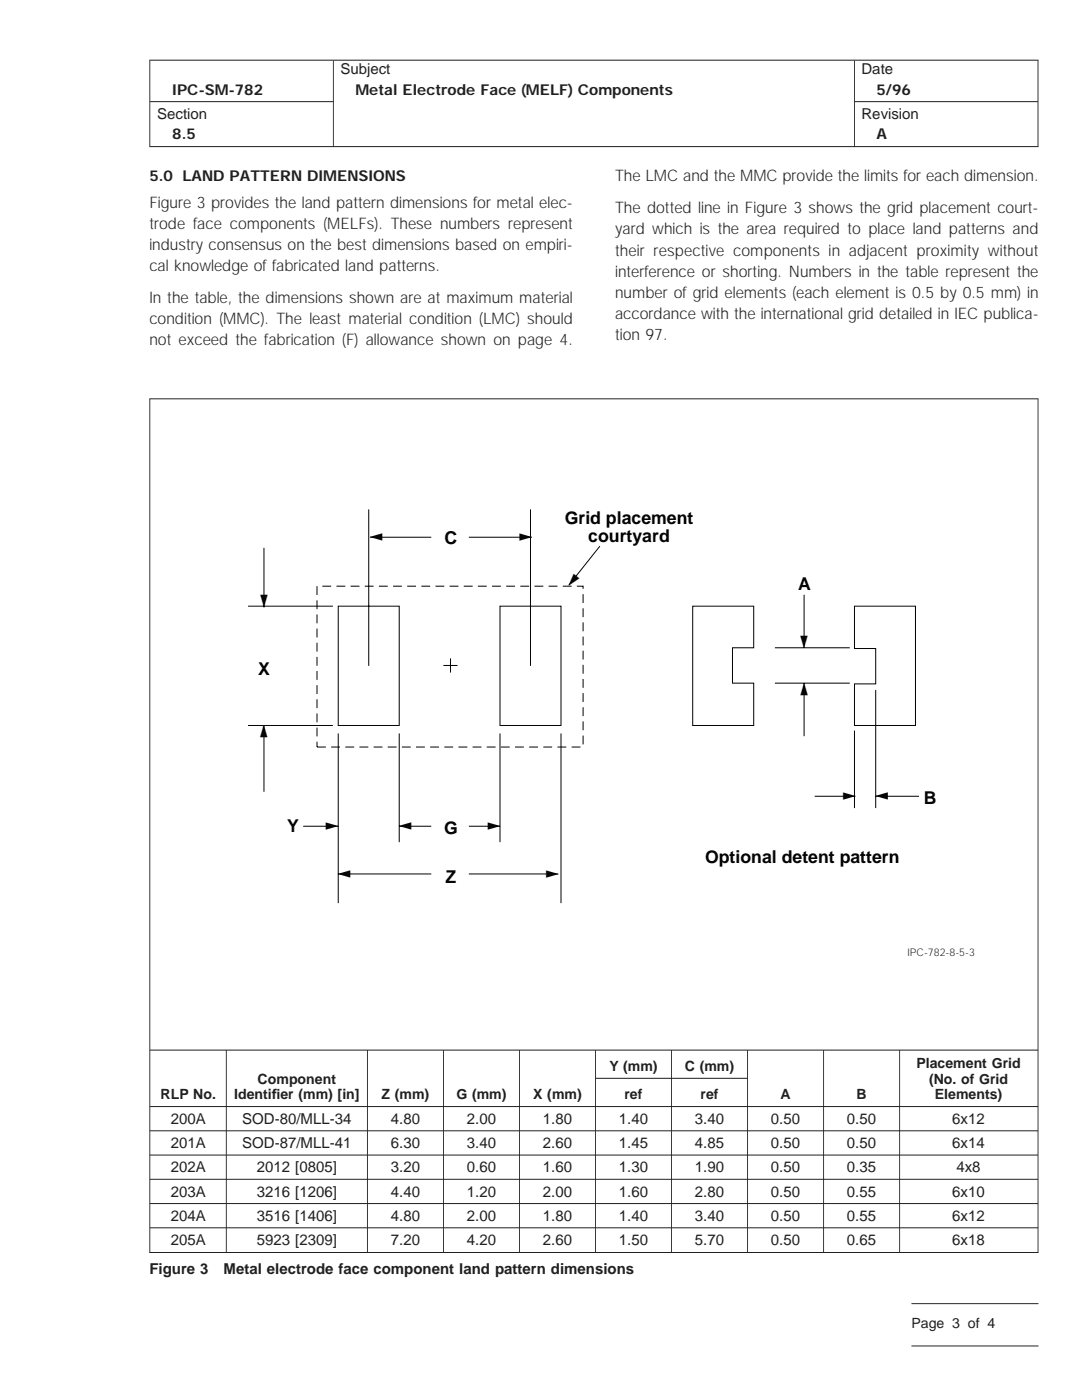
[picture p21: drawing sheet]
<svg xmlns="http://www.w3.org/2000/svg" width="216mm" height="279mm" viewBox="0 0 216 279" stroke-linecap="round" stroke-linejoin="round" font-family="sans-serif">
<defs><g id="words">
<g font-size="3.5">
<text x="73.8" y="106.4" transform="rotate(90 73.8 106.4)">▼</text>
<text x="112.7" y="104.6">Grid placement</text>
<text x="88.7" y="108.5">C</text>
<text x="106.1" y="108" transform="rotate(-90 106.1 108)">▼</text>
<text x="117.4" y="108.1">courtyard</text>
<text x="112.9" y="116.3" transform="rotate(39 112.9 116.3)">▼</text>
<text x="159.3" y="117.7">A</text>
<text x="51.9" y="121.2">▼</text>
<text x="159.7" y="129.3">▼</text>
<text x="51.5" y="134.7">X</text>
<text x="161.2" y="136.3" transform="rotate(-180 161.2 136.3)">▼</text>
<text x="53.5" y="144.8" transform="rotate(-180 53.5 144.8)">▼</text>
<text x="170.7" y="159.7" transform="rotate(-90 170.7 159.7)">▼</text>
<text x="174.7" y="158.1" transform="rotate(90 174.7 158.1)">▼</text>
<text x="184.3" y="160.4">B</text>
<text x="57.3" y="166">Y</text>
<text x="67.5" y="165.7" transform="rotate(-90 67.5 165.7)">▼</text>
<text x="79.7" y="164.1" transform="rotate(90 79.7 164.1)">▼</text>
<text x="88.6" y="166.5">G</text>
<text x="99.8" y="165.7" transform="rotate(-90 99.8 165.7)">▼</text>
<text x="67.5" y="173.6" transform="rotate(90 67.5 173.6)">▼</text>
<text x="140.7" y="172.3">Optional detent pattern</text>
<text x="88.9" y="176.3">Z</text>
<text x="111.4" y="175.2" transform="rotate(-90 111.4 175.2)">▼</text>
</g>
<g font-size="3.2" fill="#231f20">
<text x="29.8" y="41.5">Figure 3 provides the land pattern dimensions for metal elec-</text>
<text x="122.7" y="36.2">The LMC and the MMC provide the limits for each dimension.</text>
<text x="29.8" y="45.7">trode face components (MELFs). These numbers represent</text>
<text x="122.7" y="42.5">The dotted line in Figure 3 shows the grid placement court-</text>
<text x="122.7" y="46.8">yard which is the area required to place land patterns and</text>
<text x="29.8" y="49.9">industry consensus on the best dimensions based on empiri-</text>
<text x="122.7" y="51">their respective components in adjacent proximity without</text>
<text x="29.8" y="54.2">cal knowledge offabricated land patterns.</text>
<text x="122.7" y="55.2">interference or shorting. Numbers in the table represent the</text>
<text x="122.7" y="59.4">number of grid elements (each element is 0.5 by 0.5 mm) in</text>
<text x="29.8" y="60.5">In the table, the dimensions shown are at maximum material</text>
<text x="29.8" y="64.7">condition (MMC). The least material condition (LMC) should</text>
<text x="122.7" y="63.7">accordance with the international grid detailed in IEC publica-</text>
<text x="29.8" y="68.9">not exceed the fabrication (F) allowance shown on page 4.</text>
<text x="122.7" y="67.9">tion 97.</text>
</g>
<g font-size="3" fill="#231f20">
<text x="67.9" y="14.8">Subject</text>
<text x="171.9" y="14.8">Date</text>
<text x="31.4" y="23.7">Section</text>
<text x="34.4" y="18.9">IPC-SM-782</text>
<text x="70.9" y="18.9">Metal Electrode Face (MELF) Components</text>
<text x="171.9" y="23.7">Revision</text>
<text x="174.9" y="18.9">5/96</text>
<text x="34.4" y="27.8">8.5</text>
<text x="174.9" y="27.8">A</text>
<text x="29.8" y="36.1">5.0 LAND PATTERN DIMENSIONS</text>
<text x="34.1" y="224.3">200A</text>
<text x="48.3" y="224.3">SOD-80/MLL-34</text>
<text x="78" y="224.3">4.80</text>
<text x="93.2" y="224.3">2.00</text>
<text x="108.3" y="224.3">1.80</text>
<text x="123.5" y="224.3">1.40</text>
<text x="138.7" y="224.3">3.40</text>
<text x="153.8" y="224.3">0.50</text>
<text x="169" y="224.3">0.50</text>
<text x="190" y="224.3">6x12</text>
<text x="34.1" y="229.1">201A</text>
<text x="34.1" y="233.9">202A</text>
<text x="48.3" y="229.1">SOD-87/MLL-41</text>
<text x="51.3" y="233.9">2012 [0805]</text>
<text x="78" y="229.1">6.30</text>
<text x="78" y="233.9">3.20</text>
<text x="93.2" y="229.1">3.40</text>
<text x="93.2" y="233.9">0.60</text>
<text x="108.3" y="229.1">2.60</text>
<text x="108.3" y="233.9">1.60</text>
<text x="123.5" y="229.1">1.45</text>
<text x="123.5" y="233.9">1.30</text>
<text x="138.7" y="229.1">4.85</text>
<text x="138.7" y="233.9">1.90</text>
<text x="153.8" y="229.1">0.50</text>
<text x="153.8" y="233.9">0.50</text>
<text x="169" y="229.1">0.50</text>
<text x="169" y="233.9">0.35</text>
<text x="190" y="229.1">6x14</text>
<text x="190.8" y="233.9">4x8</text>
<text x="34.1" y="238.8">203A</text>
<text x="51.3" y="238.8">3216 [1206]</text>
<text x="78" y="238.8">4.40</text>
<text x="93.2" y="238.8">1.20</text>
<text x="108.3" y="238.8">2.00</text>
<text x="123.5" y="238.8">1.60</text>
<text x="138.7" y="238.8">2.80</text>
<text x="153.8" y="238.8">0.50</text>
<text x="169" y="238.8">0.55</text>
<text x="190" y="238.8">6x10</text>
<text x="34.1" y="243.6">204A</text>
<text x="51.3" y="243.6">3516 [1406]</text>
<text x="78" y="243.6">4.80</text>
<text x="93.2" y="243.6">2.00</text>
<text x="108.3" y="243.6">1.80</text>
<text x="123.5" y="243.6">1.40</text>
<text x="138.7" y="243.6">3.40</text>
<text x="153.8" y="243.6">0.50</text>
<text x="169" y="243.6">0.55</text>
<text x="190" y="243.6">6x12</text>
<text x="34.1" y="248.5">205A</text>
<text x="51.3" y="248.5">5923 [2309]</text>
<text x="78" y="248.5">7.20</text>
<text x="93.2" y="248.5">4.20</text>
<text x="108.3" y="248.5">2.60</text>
<text x="123.5" y="248.5">1.50</text>
<text x="138.7" y="248.5">5.70</text>
<text x="153.8" y="248.5">0.50</text>
<text x="169" y="248.5">0.65</text>
<text x="190" y="248.5">6x18</text>
<text x="29.8" y="254.2">Figure 3</text>
<text x="44.6" y="254.2">Metal electrode face component land pattern dimensions</text>
</g>
<g font-size="2.8" fill="#231f20">
<text x="121.6" y="213.8">Y (mm)</text>
<text x="136.7" y="213.8">C (mm)</text>
<text x="182.9" y="213.1">Placement Grid</text>
<text x="32" y="219.4">RLP No.</text>
<text x="46.7" y="219.4">Identif</text>
<text x="51.4" y="216.3">Component</text>
<text x="54.2" y="219.4">ier (mm) [in]</text>
<text x="76.1" y="219.4">Z (mm)</text>
<text x="91.1" y="219.4">G (mm)</text>
<text x="106.4" y="219.4">X (mm)</text>
<text x="124.6" y="219.4">ref</text>
<text x="139.8" y="219.4">ref</text>
<text x="155.7" y="219.4">A</text>
<text x="170.9" y="219.4">B</text>
<text x="185.4" y="216.3">(No. of Grid</text>
<text x="186.5" y="219.4">Elements)</text>
<text x="181.9" y="265">Page 3 of 4</text>
</g>
<text font-size="2.1" fill="#231f20" x="181.1" y="190.7">IPC-782-8-5-3</text>
</g></defs>
<g fill="none" stroke="#231f20" stroke-width=".2">
<path d="M29.8 12h177.4M29.8 29.3h177.4M29.9 20.3h36.6M170.5 20.3h36.6M29.8 79.6h177.4M29.9 209.6h177.2M118.8 215.2h30.4M29.9 220.8h177.2M29.9 225.7h177.2M29.9 230.5h177.2M29.9 235.4h177.2M29.8 250h177.4"/>
<path d="M29.9 240.2h177.2M29.9 245h177.2M181.9 260.2h25.3M181.9 268.6h25.3"/>
</g>
<path d="M29.8 164.8h.2M207 164.8h.2" fill="none" stroke="#231f20" stroke-width="170.4" stroke-linecap="butt"/>
<path d="M45.1 229.8h.1M73.2 229.8h.2M88.4 229.8h.2M103.6 229.8h.1M118.7 229.8h.2M133.9 229.8h.2M149.1 229.8h.2M164.3 229.8h.1M179.4 229.8h.2" fill="none" stroke="#231f20" stroke-width="40.5" stroke-linecap="butt"/>
<g fill="none" stroke="#000" stroke-width=".2">
<path d="M52.7 109.3v11.9M73.6 101.7v31.2M73.8 107.2h12.3M93.6 107.2h12.5M105.9 101.7v31.2M119.7 109l-6.2 7.8M160.4 118.7v10.6M49.5 121h16.9M67.5 121h12.2v23.8h-12.2zM88.5 132.8h2.8M89.9 131.4v2.8M99.8 121h12.1v23.8h-12.1z"/>
<path d="M138.2 121h12.2v8.3h-4.2v7h4.2v8.5h-12.2zM154.6 129.3h15M154.6 136.3h15M160.4 136.3v10.6M170.5 121h12.2v23.8h-12.2v-8.3h4.2v-7.1h-4.2zM174.7 137.7v23.6M49.5 144.8h16.9M52.7 144.8v13.2M67.5 146.4v33.8M79.7 146.4v21.7M99.8 146.4v21.7M111.9 146.4v33.8"/>
<path d="M162.6 158.9h8.1M170.5 145.8v15.5M174.7 158.9h8.7M60.5 164.9h7M67.5 174.4h18.6M79.7 164.9h6.4M93.6 164.9h6.2M93.6 174.4h17.8"/>
</g>
<path d="M63.3 117h53v32.1h-53z" fill="none" stroke="#000" stroke-width=".2" stroke-dasharray="1.8 1.1" stroke-linecap="butt"/>
<path d="M29.8 20.6h.2M66.4 20.7h.2M170.4 20.7h.2M207 20.6h.2" fill="none" stroke="#231f20" stroke-width="17.2" stroke-linecap="butt"/>
<use href="#words"/>
</svg>
